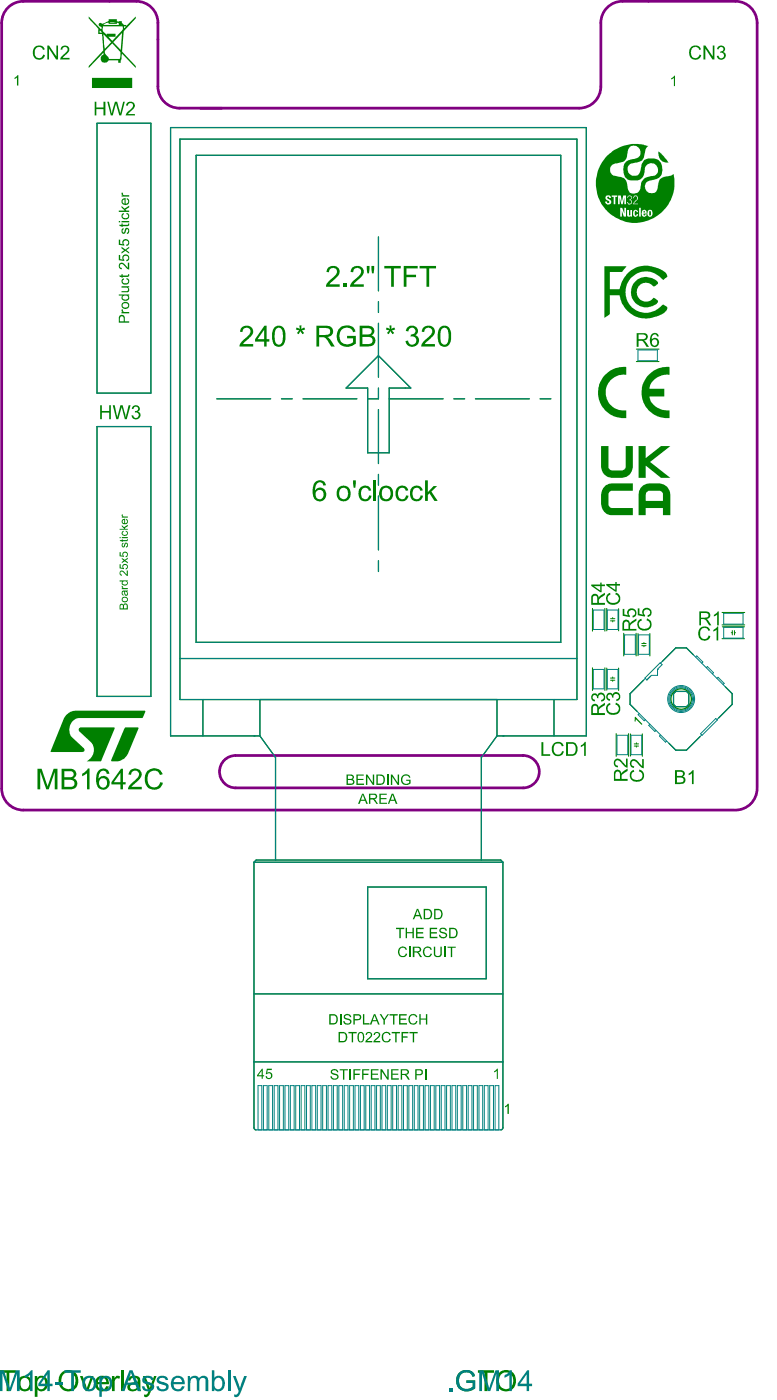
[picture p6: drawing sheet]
<svg xmlns="http://www.w3.org/2000/svg" width="239mm" height="431mm" viewBox="0 0 239 431" stroke-linecap="round" stroke-linejoin="round" font-family="sans-serif">
<g fill="none" stroke="#008000" stroke-width=".4">
<path d="M180.5 39.3v187.5M60.4 47.9h112.2v150.1h-112.2zM116.5 73v16.6M116.5 93v3.3M116.5 99.6v16.7M116.5 119.6v3.3h-3.3M66.7 122.9h16.6M86.6 122.9h3.4M93.3 122.9h16.6M116.5 126.2v16.7M119.8 122.9h16.6M139.7 122.9h3.3"/>
<path d="M146.4 122.9h16.5M166.3 122.9h3.3M116.5 146.2v3.3M116.5 152.8v16.7M116.5 172.8v3.3M198.1 209.6l-4.1 4.2v3.3l2.1 2.1M208 213.1h3.3l.7 .7v3.3l-.7 .7h-3.3l-.7-.7v-3.3zM213.4 201.8l-2.1-2.1h-3.3l-4.1 4.1M223.3 211.7l2.1 2.1v3.3l-4.2 4.1M80 226.8v-11.2h73v11.2M148.2 233.4v31.6M215.5 227l-4.2 4.2h-3.3l-2.1-2.1"/>
</g>
<circle cx="154.8" cy="226.8" r=".2" fill="#008000"/>
<path d="M52.5 226.8h27.5l4.8 6.6M180.5 226.8h-27.5l-4.8 6.6" fill="none" stroke="#008000" stroke-width=".4"/>
<circle cx="78.2" cy="226.8" r=".2" fill="#008000"/>
<g fill="none" stroke="#008000" stroke-width=".4">
<path d="M29.9 38h16.5v83.1h-16.5zM180.5 39.3h-128v187.5M55.4 42.9h122.2v172.7h-122.2zM116.5 109.6l9.9 10h-6.6v19.9h-6.6v-19.9h-6.7zM29.9 131.5h16.5v83.1h-16.5zM55.4 202.9h122.2M62.5 215.6v11.2M170.5 215.6v11.2M84.8 233.4v31.6M78.2 265.7h76.6M78.2 265.7l.6-.7h75.3l.7 .7M78.2 265.7v81.8"/>
<path d="M113.2 273.4h36.5v28.2h-36.5zM154.8 265.7v81.8M78.2 306.3h76.6M78.2 327.2h76.6"/>
</g>
<g fill="none" stroke="#008000" stroke-width=".31">
<path d="M187.9 191.3h1.4M187.9 190.7h1.4M188.6 190.3v.4M188.6 191.3v.4M197.6 198.3h1.3M197.6 199h1.3M198.2 198v.3M198.2 199v.3M225.1 195h.3M225.4 194.3v1.4M226.1 195h.3M226.1 194.3v1.4"/>
<path d="M187.9 209h1.4M187.9 209.6h1.4M188.6 208.6v.4M188.6 209.6v.4M195.2 229.3h1.4M195.2 229.9h1.4M195.9 228.9v.4M195.9 229.9v.4"/>
</g>
<g fill="none" stroke="#008000" stroke-width=".33">
<path d="M195.9 111.4h7M195.9 107.6h7M182.4 187.5v7M186.2 187.5v7M186.8 187.5v6.9M190.4 187.6v6.8M192 195.2v6.9M195.8 195.2v6.9M196.4 195.2v6.9M200 195.2v6.9M222.3 196.8h6.9M222.3 188.8h6.9"/>
<path d="M222.3 192.6h6.9M222.4 193.2h6.8M182.4 205.8v7M186.2 205.8v7M186.8 205.9v6.8M190.4 205.9v6.9M189.7 226.1v7M193.5 226.1v7M194.1 226.2v6.8M197.7 226.2v6.9"/>
</g>
<g fill="#008000">
<path d="M195.6 220.9l2.2 2.2-.3 .3-1.8-1.8-.1 .9-.3-.3z"/>
<path d="M109.7 238.7h2.3v.3h-1.9v1h1.8v.4h-1.8v1.1h2v.4h-2.4z"/>
<path d="M112.7 238.7h.4l1.7 2.5v-2.5h.4v3.2h-.4l-1.7-2.5v2.5h-.4z"/>
<path d="M107.1 239v1h.8a.53 .53 0 0 0 .7-.5 .53 .53 0 0 0-.7-.5zM107.1 240.4v1.1h.9a.52 .52 0 0 0 .7-.5 .52 .52 0 0 0-.6-.5zM106.7 238.7h1.2a.82 .82 0 0 1 1 .5 .82 .82 0 0 1-.4 1 .9 .9 0 0 1 .6 1.1 .9 .9 0 0 1-1.2 .6h-1.2z"/>
<path d="M116.3 239v2.5h.7a1.26 1.26 0 0 0 1.1-.9 1.26 1.26 0 0 0-.4-1.3zM115.9 238.7h1.3a1.65 1.65 0 0 1 1.3 1.2 1.65 1.65 0 0 1-.6 1.7l-.6 .3h-1.4z"/>
</g>
<path d="M119.4 238.7v3.2" fill="none" stroke="#008000" stroke-width=".42"/>
<g fill="#008000">
<path d="M120.3 238.7h.4l1.7 2.5v-2.5h.4v3.2h-.4l-1.7-2.5v2.5h-.4z"/>
<path d="M124.2 238.8l.4-.1a1.24 1.24 0 0 1 1.7 .9l-.3 .1-.2-.3a1.2 1.2 0 0 0-1.8 .1 1.2 1.2 0 0 0 .2 1.7l.6 .4 .8-.1 .4-.3v-.6h-1v-.3h1.4v1.2l-1.2 .4a1.7 1.7 0 0 1-1.7-1.2 1.7 1.7 0 0 1 .7-1.9z"/>
<path d="M116.8 244.6h2.3v.3h-1.9v1.1h1.8v.3h-1.8v1.1h1.9v.3h-2.3z"/>
<path d="M108.7 148h.8l-.1 2.3h-.5z"/>
<path d="M111.1 150.1l.2-.1a1.88 1.88 0 0 1 3 1.2h-.8a1.21 1.21 0 0 0-1.4-.9 1.21 1.21 0 0 0-1 1.4 1.59 1.59 0 0 0 1.4 2.2l.7-.4 .4-.8 .7 .1v.1a2.07 2.07 0 0 1-2.6 1.5 2.07 2.07 0 0 1-1.3-2.7l.1-1z"/>
<path d="M115 148h.8v6.4h-.8z"/>
<path d="M122.5 150.1l.2-.1a1.98 1.98 0 0 1 2.9 1.2h-.7a1.21 1.21 0 0 0-1.4-.8 1.21 1.21 0 0 0-1 1.3 1.59 1.59 0 0 0 1.4 2.2l.7-.3 .4-.9 .7 .1v.3a2.09 2.09 0 0 1-2.6 1.3 2.09 2.09 0 0 1-1.3-2.7l.2-1z"/>
<path d="M127 150.1a1.93 1.93 0 0 1 3.1 1.1h-.8a1.15 1.15 0 0 0-1.3-.9 1.15 1.15 0 0 0-.9 1.3 1.57 1.57 0 0 0 1.3 2.3l.7-.3 .3-.9 .8 .1a2.06 2.06 0 0 1-2.6 1.6 2.06 2.06 0 0 1-1.4-2.7l.1-.7z"/>
<path d="M130.9 148h.8v3.7l1.8-1.9h1.1l-1.8 1.7 1.9 2.9h-1l-1.5-2.4-.5 .6v1.8h-.8z"/>
<path d="M123.3 291.8l.8-.1 .8 .2 .4 .6-.4 .3a1.03 1.03 0 0 0-1.3-.7 1.03 1.03 0 0 0-.7 1.3 1.03 1.03 0 0 0 .8 1.2 1.03 1.03 0 0 0 1.3-.7l.3 .1a1.5 1.5 0 0 1-2.1 .8 1.5 1.5 0 0 1-.5-2.2z"/>
<path d="M111.6 244.9l-.5 1.6h1.1zM111.5 244.6h.4l1.3 3.1h-.5l-.3-.9h-1.3l-.4 .9h-.5z"/>
<path d="M114 244.9v1.1h.9a.54 .54 0 0 0 .8-.5 .54 .54 0 0 0-.7-.6zM113.6 244.6h1.4a.86 .86 0 0 1 1.1 .8 .86 .86 0 0 1-.9 .9l.4 .2 .8 1.2h-.5l-1.1-1.3h-.8v1.3h-.4z"/>
<path d="M120.8 244.9l-.5 1.6h1zM120.6 244.6h.5l1.2 3.1h-.5l-.3-.9h-1.3l-.4 .9h-.4z"/>
<path d="M97.1 148.5a1.95 1.95 0 0 1 3.3 1.1h-.9a1.19 1.19 0 0 0-1.3-1 1.19 1.19 0 0 0-1.1 1.4v1.1a1.95 1.95 0 0 1 2.7-.3 1.95 1.95 0 0 1 .3 2.7 2.05 2.05 0 0 1-2.4 .9 2.05 2.05 0 0 1-1.4-2.1 4.9 4.9 0 0 1 .8-3.8zM97.5 151.3a1.39 1.39 0 0 0-.2 1.9 1.39 1.39 0 0 0 1.9 .3 1.37 1.37 0 0 0 .3-1.8 1.37 1.37 0 0 0-1.8-.5z"/>
<path d="M105 150.6l-.4 .6a1.97 1.97 0 0 0 1 2.7 1.67 1.67 0 0 0 1.4-2.6 1.3 1.3 0 0 0-2-.7zM104.4 150.1h.1a2.38 2.38 0 0 1 3.4 1.2 2.38 2.38 0 0 1-1.7 3.2 2.41 2.41 0 0 1-2.4-1.2 2.41 2.41 0 0 1 .1-2.6z"/>
<path d="M118 150.6a2.38 2.38 0 0 0 .1 3 1.6 1.6 0 0 0 1.9-.4 1.6 1.6 0 0 0 .2-1.9 1.36 1.36 0 0 0-2.2-.7zM117.6 150a2.35 2.35 0 0 1 2.8 .3 2.35 2.35 0 0 1 .5 2.7 2.23 2.23 0 0 1-2.9 1.3 2.23 2.23 0 0 1-1.2-3z"/>
<path d="M128.5 280.4l-.5 1.5h1.1zM128.3 280.1h.4l1.3 3.2h-.4l-.4-.9h-1.3l-.4 .9h-.4z"/>
<path d="M130.9 280.5v2.5h.6a1.28 1.28 0 0 0 1.1-1.2 1.28 1.28 0 0 0-.8-1.3zM130.4 280.1h1.5a1.64 1.64 0 0 1 1.2 1.7 1.64 1.64 0 0 1-1.5 1.5h-1.2z"/>
<path d="M134.1 280.5v2.5l.7-.1a1.23 1.23 0 0 0 1-.9 1.23 1.23 0 0 0-.3-1.2l-.3-.3zM133.6 280.1h1.5a1.63 1.63 0 0 1 1.2 1.7 1.63 1.63 0 0 1-1.6 1.5h-1.1z"/>
</g>
<path d="M126.2 291.7v3.3" fill="none" stroke="#008000" stroke-width=".42"/>
<g fill="#008000">
<path d="M130.9 291.8l.6-.1a1.45 1.45 0 0 1 1.5 .9l-.5 .2a1.03 1.03 0 0 0-1.3-.7 1.03 1.03 0 0 0-.6 1.3 .99 .99 0 0 0 .8 1.2 .99 .99 0 0 0 1.1-.7l.5 .1a1.5 1.5 0 0 1-2.1 .8 1.5 1.5 0 0 1-.6-2.2z"/>
<path d="M133.5 291.7h.5v2a.82 .82 0 0 0 .8 .9 .82 .82 0 0 0 .8-1v-1.9h.4v1.9a1.23 1.23 0 0 1-1.2 1.4 1.23 1.23 0 0 1-1.3-1.4z"/>
<path d="M127.6 292.1v1.1h.9a.56 .56 0 0 0 .7-.6 .56 .56 0 0 0-.7-.5zM127.1 291.7h1.5a.9 .9 0 0 1 1.1 .8 .9 .9 0 0 1-1 1l.6 .4 .6 1.1h-.6l-.6-1.2-.5-.3h-.6v1.5h-.5z"/>
</g>
<path d="M137 291.7v3.3" fill="none" stroke="#008000" stroke-width=".42"/>
<g fill="#008000">
<path d="M137.8 291.7h2.5v.4h-1.1v2.9h-.4v-2.9h-1z"/>
<path d="M121.9 285.9h2.5v.4h-1v2.8h-.5v-2.8h-1z"/>
<path d="M124.9 285.9h.4v1.4h1.7v-1.4h.4v3.2h-.4v-1.5h-1.7v1.5h-.4z"/>
<path d="M128.1 285.9h2.3v.4h-1.9v1h1.8v.4h-1.8v1h1.9v.4h-2.3z"/>
<path d="M132.3 285.9h2.3v.4h-1.9v1h1.8v.4h-1.8v1h1.9v.4h-2.3z"/>
<path d="M135.7 286l.8-.1a.87 .87 0 0 1 1 .9h-.3a.72 .72 0 0 0-.8-.6 .72 .72 0 0 0-.7 .8l1.2 .4a.95 .95 0 0 1 .6 1.2 .95 .95 0 0 1-1.3 .5 .91 .91 0 0 1-1-1l.3-.1a.91 .91 0 0 0 .8 .8 .91 .91 0 0 0 1-.7l-.5-.3-1.2-.4a.87 .87 0 0 1 .1-1.4z"/>
<path d="M101.2 82.3l.6-.3a1.99 1.99 0 0 1 2.6 1 1.99 1.99 0 0 1-1 2.7l-2 1.9h3.2v.8l-4.2-.1a5.1 5.1 0 0 1 2.4-3 1.52 1.52 0 0 0 .4-2.6 1.31 1.31 0 0 0-1.9 1.2l-.8-.1 .3-1z"/>
<path d="M105.8 87.5h1v.9h-1z"/>
<path d="M108.6 82.3l.7-.3a1.97 1.97 0 0 1 2.5 1 1.97 1.97 0 0 1-.8 2.6l-2.1 2h3.1v.8h-4.2v-.2a4.9 4.9 0 0 1 2.2-2.7l.2-.2a1.52 1.52 0 0 0 .4-2.6 1.31 1.31 0 0 0-1.9 1.2l-.8-.1 .3-1z"/>
<path d="M118.3 82h5.1v.7h-2.2v5.7h-.8v-5.7h-2.1z"/>
<path d="M124.3 82h4.3v.7h-3.5v2h3v.7h-3v3h-.8z"/>
<path d="M129.2 82h5v.7h-2.1v5.7h-.8v-5.7h-2.1z"/>
<path d="M74.5 100.8l.7-.3a1.99 1.99 0 0 1 2.6 1 1.99 1.99 0 0 1-1 2.6l-2 1.9h3.1v.8l-4.2-.1a5.1 5.1 0 0 1 2.5-3 1.59 1.59 0 0 0 .4-2.6 1.31 1.31 0 0 0-1.9 1.2l-.8-.1z"/>
<path d="M91.3 101l1 .4-.1-1.1h.7l-.2 1.1 1-.4 .2 .6-1 .2 .7 .9-.5 .3-.6-.9-.6 .9-.5-.3 .7-.9-1-.2z"/>
<path d="M105 100.7l.7-.2a2.74 2.74 0 0 1 3.8 1.7l-.8 .2a2.22 2.22 0 0 0-2.7-1.3 2.22 2.22 0 0 0-1.5 2.7 2.47 2.47 0 0 0 1.5 2.2 2.47 2.47 0 0 0 2.7-.6v-1.1h-1.9v-.8h2.7v2.4l-1.5 .8a3.4 3.4 0 0 1-3.8-1.3 3.4 3.4 0 0 1 .1-4z"/>
<path d="M119 101l1 .4-.1-1.1h.6l-.1 1.1 1-.4 .3 .6-1.1 .2 .7 .9-.5 .3-.6-.9-.6 .9-.5-.3 .7-.9-1-.2z"/>
<path d="M125.6 100.7a1.73 1.73 0 0 1 2.4 0 1.73 1.73 0 0 1 .2 2.4l-.4 .2a1.87 1.87 0 0 1 1 2.5 1.87 1.87 0 0 1-2.4 1 1.94 1.94 0 0 1-1.6-1.7l.8-.2a1.27 1.27 0 0 0 1.5 1.3 1.27 1.27 0 0 0 1-1.6 1.27 1.27 0 0 0-1.7-.8l.1-.7a1.11 1.11 0 0 0 1.3-.7 1.11 1.11 0 0 0-.5-1.3 1.18 1.18 0 0 0-1.6 1.1l-.8-.2z"/>
<path d="M130.4 100.8l.7-.3a1.99 1.99 0 0 1 2.7 1 1.99 1.99 0 0 1-1.1 2.6l-1.9 1.9h3.1v.8l-4.2-.1a5.1 5.1 0 0 1 2.4-3 1.59 1.59 0 0 0 .4-2.6 1.31 1.31 0 0 0-1.9 1.2l-.8-.1z"/>
<path d="M107.3 318h2.5v.4h-1.1v2.8h-.4v-2.8h-1z"/>
<path d="M112.8 318.2l.7-.2a1.01 1.01 0 0 1 1 .8 1.01 1.01 0 0 1-.6 1.2l-.9 .8h1.6v.4h-2.1l.2-.7 .7-.6a.86 .86 0 0 0 .7-.7 .86 .86 0 0 0-.4-.8h-.5l-.3 .6h-.4z"/>
<path d="M115.3 318.2h.1a1.04 1.04 0 0 1 1.6 .4 1.04 1.04 0 0 1-.7 1.5l-.9 .7h1.6v.4h-2.1l.2-.6 1.2-1.1a.61 .61 0 0 0 .1-1 .61 .61 0 0 0-1 .5h-.4z"/>
<path d="M118 318.4l.2-.2a1.33 1.33 0 0 1 2 .7l-.4 .1a1.04 1.04 0 0 0-1.4-.5 1.04 1.04 0 0 0-.4 1.5 .98 .98 0 0 0 .9 .9 .98 .98 0 0 0 1-.8l.4 .1-.1 .2a1.47 1.47 0 0 1-1.9 .7 1.47 1.47 0 0 1-.8-1.9z"/>
<path d="M120.6 318h2.5v.4h-1v2.8h-.4v-2.8h-1.1z"/>
<path d="M123.6 318h2.1v.4h-1.7v1h1.5v.4h-1.5v1.4h-.4z"/>
<path d="M126.1 318h2.5v.4h-1.1v2.8h-.4v-2.8h-1z"/>
<path d="M138.7 286.3v2.4h.7a1.25 1.25 0 0 0 1.1-1 1.25 1.25 0 0 0-.5-1.3zM138.3 285.9h1.4a1.64 1.64 0 0 1 1.2 1.8 1.64 1.64 0 0 1-1.5 1.4h-1.1z"/>
<path d="M114.3 82h.9l-.2 2.2h-.5zM112.9 82h.8l-.1 2.2h-.5z"/>
<path d="M81.3 101.6l-2 2.9h2zM81.4 100.4h.7v4.1h.8v.8h-.8v1.5h-.8v-1.5h-2.8v-.8z"/>
<path d="M85.1 101.2l-.5 1.2v2.5a1.25 1.25 0 0 0 1.4 1.3 1.25 1.25 0 0 0 1-1.6l.1-1.1a2.28 2.28 0 0 0-1.1-2.4zM84.8 100.6a2.15 2.15 0 0 1 3.1 2.2v1a2.33 2.33 0 0 1-2.5 3 2.4 2.4 0 0 1-1.6-2.5v-.9a3.7 3.7 0 0 1 1-2.8z"/>
<path d="M98.2 101.1v2.2h2a1.13 1.13 0 0 0 1.4-1.1 1.13 1.13 0 0 0-1.3-1.1zM97.4 100.4h3a1.79 1.79 0 0 1 2.1 1.6 1.79 1.79 0 0 1-1.7 1.9l.8 .6 1.4 2.3h-1l-1-1.5a2.08 2.08 0 0 0-1.7-1.4h-1.1v2.9h-.8z"/>
<path d="M111.6 101.1v2h1.6a1.02 1.02 0 0 0 1.2-1 1.02 1.02 0 0 0-1.3-1zM111.6 103.8v2.2h1.8a1.12 1.12 0 0 0 1.3-1.2 1.12 1.12 0 0 0-1.5-1zM110.7 100.4h2.5a1.59 1.59 0 0 1 1.9 1 1.59 1.59 0 0 1-.8 1.9 1.74 1.74 0 0 1 1.2 2.1 1.74 1.74 0 0 1-1.9 1.3l-2.9 .1z"/>
<path d="M136.2 101.2a4.6 4.6 0 0 0-.6 3.2l.1 .5a1.2 1.2 0 0 0 1.2 1.3 1.2 1.2 0 0 0 1.1-1.4l.1-1.3a2.61 2.61 0 0 0-.9-2.4l-.5-.1zM135.7 100.6a2.2 2.2 0 0 1 2.4 .3 2.2 2.2 0 0 1 .8 2.3v.6a2.56 2.56 0 0 1-2.1 3.1h-.1a2.06 2.06 0 0 1-1.9-2.4l-.1-1.1a3.7 3.7 0 0 1 1-2.8z"/>
<path d="M104.6 318.4v2.4h.8a1.18 1.18 0 0 0 .9-1.8l-.4-.6zM104.2 318h1.5a1.64 1.64 0 0 1 1.2 1.7 1.64 1.64 0 0 1-1.4 1.5h-1.3z"/>
<path d="M110.7 318.4l-.2 1.3a.77 .77 0 0 0 .1 .9 .77 .77 0 0 0 .9 .2l.2-1.3a.8 .8 0 0 0-.1-.8 .8 .8 0 0 0-.9-.3zM110.5 318.1a1.31 1.31 0 0 1 1.4 .4 1.31 1.31 0 0 1 .2 1.5 1.04 1.04 0 0 1-1 1.2 1.04 1.04 0 0 1-1.1-1.2l.1-1.3z"/>
<path d="M101.8 313v2.3h.7a1.2 1.2 0 0 0 1.1-1.2 1.2 1.2 0 0 0-1.1-1.1zM101.4 312.5l1.9 .2a1.66 1.66 0 0 1 .7 1.8 1.66 1.66 0 0 1-1.5 1.2h-1.1z"/>
</g>
<path d="M104.9 312.5v3.2" fill="none" stroke="#008000" stroke-width=".42"/>
<g fill="#008000">
<path d="M106 312.8h.1a1.21 1.21 0 0 1 2 .7h-.4a.78 .78 0 0 0-.8-.6 .78 .78 0 0 0-.7 .6l1.1 .4a.99 .99 0 0 1 .8 1.3 .99 .99 0 0 1-1.4 .5 1 1 0 0 1-1-1l.4-.1a.85 .85 0 0 0 .8 .8 .85 .85 0 0 0 .9-.8l-1-.4a.91 .91 0 0 1-.9-.4 .91 .91 0 0 1 .1-1z"/>
<path d="M111.7 312.5h.4v2.8h1.6v.4h-2z"/>
<path d="M116.9 312.5h.5l.9 1.6 1-1.6h.4l-1.2 1.9v1.3h-.5v-1.3z"/>
<path d="M119.9 312.5h2.5v.5h-1v2.7h-.4v-2.7h-1.1z"/>
<path d="M122.8 312.5h2.4v.5h-1.9v.9h1.7v.4h-1.7v1h2v.4h-2.5z"/>
<path d="M126.5 312.6l.8-.1a1.23 1.23 0 0 1 1.2 .9l-.4 .1a1.03 1.03 0 0 0-1.3-.6 1.03 1.03 0 0 0-.7 1.3 .99 .99 0 0 0 .8 1.2 .99 .99 0 0 0 1.2-.8l.4 .1a1.28 1.28 0 0 1-1.9 1l-.5-.3-.3-.8a1.82 1.82 0 0 1 .7-2z"/>
<path d="M129.1 312.5h.4v1.4h1.6v-1.4h.4v3.2h-.4v-1.5h-1.6v1.5h-.4z"/>
<path d="M102.1 329.7l.5-.2a1.09 1.09 0 0 1 1.5 .9h-.4a.78 .78 0 0 0-.7-.6 .78 .78 0 0 0-.8 .6l.8 .5a.99 .99 0 0 1 1.2 1.1 .99 .99 0 0 1-1.4 .7 1.17 1.17 0 0 1-1.1-1h.4a.85 .85 0 0 0 .9 .7 .85 .85 0 0 0 .8-.8l-1.3-.5a.82 .82 0 0 1-.7-.6 .82 .82 0 0 1 .3-.8z"/>
<path d="M104.6 329.5h2.5v.4h-1.1v2.8h-.4v-2.8h-1z"/>
<path d="M109.2 313v1.1h.8a.57 .57 0 0 0 .8-.5 .57 .57 0 0 0-.7-.6zM108.8 312.5h1.5a.98 .98 0 0 1 .9 1.1 .98 .98 0 0 1-1.2 .9h-.8v1.2h-.4z"/>
<path d="M115.3 312.9l-.5 1.5h1.1zM115.1 312.5h.4l1.4 3.2h-.5l-.4-1h-1.3l-.4 1h-.5z"/>
</g>
<path d="M107.8 329.5v3.2" fill="none" stroke="#008000" stroke-width=".42"/>
<g fill="#008000">
<path d="M108.8 329.5h2.2v.4h-1.8v1h1.5v.4h-1.5v1.4h-.4z"/>
<path d="M111.5 329.5h2.2v.4h-1.8v1h1.5v.4h-1.5v1.4h-.4z"/>
<path d="M114.2 329.5h2.3v.4h-1.9v1h1.8v.3h-1.8v1.1h2v.4h-2.4z"/>
<path d="M117.1 329.5h.5l1.6 2.5v-2.5h.4v3.2h-.4l-1.7-2.5v2.5h-.4z"/>
<path d="M120.4 329.5h2.3v.4h-1.9v1h1.8v.3h-1.8v1.1h2v.4h-2.4z"/>
<path d="M123.8 329.9v1.1h.9a.57 .57 0 0 0 .8-.5 .57 .57 0 0 0-.7-.6zM123.4 329.5h1.4a.86 .86 0 0 1 1.1 .8 .86 .86 0 0 1-.9 .9l.6 .6 .5 .9h-.5l-1.1-1.4h-.7v1.4h-.4z"/>
<path d="M128.2 329.9v1.1h.9a.59 .59 0 0 0 .7-.5 .59 .59 0 0 0-.6-.6zM127.8 329.5h1.5a.95 .95 0 0 1 .9 1.1 .95 .95 0 0 1-1.2 .8h-.8v1.3h-.4z"/>
</g>
<path d="M131.1 329.5v3.2" fill="none" stroke="#008000" stroke-width=".42"/>
<g fill="#008000">
<path d="M82.2 329.3h1.5v.5h-1.3l-.2 .8a1.08 1.08 0 0 1 1.6 .5 1.08 1.08 0 0 1-.7 1.5 1.08 1.08 0 0 1-1.4-.9l.5-.1a.69 .69 0 0 0 1 .5 .69 .69 0 0 0 0-1.1l-.7-.2-.7 .2z"/>
<path d="M155.5 340.8l.8-.6h.3v3.1h-.4v-2.5l-.7 .5z"/>
<path d="M152.1 330.1l1.2-.8v3.2h-.4v-2.5l-.8 .5z"/>
<path d="M37.5 180.6h.3l.1 .6h1.4v.4h-1.8v-.4h.2l-.3-.3z"/>
<path d="M37.1 175.9a1.63 1.63 0 0 1 1.7 1l.2 .2v-1.3h.3v1.7l-1-.7a.65 .65 0 0 0-.5-.6 .65 .65 0 0 0-.7 .4l.1 .4 .4 .1-.1 .3a.8 .8 0 0 1-.7-.5 .8 .8 0 0 1 .2-.8z"/>
<path d="M36.8 173.9h.4v1l.6 .2a.83 .83 0 0 1 .5-1.2 .83 .83 0 0 1 1.1 .6 .83 .83 0 0 1-.7 1v-.3a.54 .54 0 0 0 .3-.8 .54 .54 0 0 0-.9-.2 .54 .54 0 0 0 .1 .9v.3l-1.4-.2z"/>
<path d="M37.5 171.9l.9 .6 .9-.6v.4l-.7 .4 .7 .5v.4l-.9-.6-.9 .5v-.3l.7-.4-.7-.5z"/>
<path d="M36.8 170.2h.4v1l.6 .1-.1-.2a.82 .82 0 0 1 .6-1 .82 .82 0 0 1 1 .6 .82 .82 0 0 1-.6 1v-.4a.56 .56 0 0 0 .2-.7 .56 .56 0 0 0-.8-.2 .56 .56 0 0 0-.1 .8l.2 .4-1.4-.2z"/>
<path d="M37.7 167.4l.3-.1v.3a.34 .34 0 0 0-.3 .4 .34 .34 0 0 0 .4 .3l.1-.3a.76 .76 0 0 1 .9-.7l.2 .3a.77 .77 0 0 1-.5 1.1v-.2a.48 .48 0 0 0 .3-.5 .48 .48 0 0 0-.4-.5l-.2 .5a.58 .58 0 0 1-.6 .7 .58 .58 0 0 1-.4-.9z"/>
<path d="M36.8 166.4h.7v-.2h.2v.2h1.3l.3-.3-.1 .7h-1.5v.2z"/>
<path d="M37.7 163.7l.3-.1 .1 .3a.55 .55 0 0 0-.2 .8 .55 .55 0 0 0 .9 .1 .48 .48 0 0 0 .3-.5 .48 .48 0 0 0-.4-.5v-.2a.84 .84 0 0 1 .5 1.2 .84 .84 0 0 1-1.3 .2 .82 .82 0 0 1-.2-1.3z"/>
<path d="M37.5 161.8l.7 .7 1.1-.8v.4l-.9 .6 .2 .3h.7v.2h-2.5v-.2h1.5l-.8-.8z"/>
<path d="M37.6 158.5l.2 .1-.1 .3 .3 .3h1.3v.3h-1.8v-.3h.2l-.3-.4z"/>
<path d="M37.5 95.3l.4 .1a.5 .5 0 0 0 0 .6 .5 .5 0 0 0 .6 .2h1.3v.4h-2.4v-.4h.3l-.3-.3z"/>
<path d="M37.4 88.2h2.4v.3l-.4 .1a.79 .79 0 0 1 .4 1 .79 .79 0 0 1-1 .5h-1.4v-.4h1.4a.57 .57 0 0 0 .6-.6 .57 .57 0 0 0-.7-.5h-1.3z"/>
<path d="M37.6 86l.5-.2 .1 .3a.68 .68 0 0 0-.3 .9 .68 .68 0 0 0 .9 .3h.1a.61 .61 0 0 0 .5-.5 .61 .61 0 0 0-.2-.6l-.3-.1v-.4a1.08 1.08 0 0 1 .8 1.5 1.08 1.08 0 0 1-1.6 .4 1.06 1.06 0 0 1-.5-1.6z"/>
<path d="M36.7 84.9h.7v-.4h.3v.4h1.6l.1-.4h.4a.63 .63 0 0 1-.7 .8h-1.4v.3h-.3v-.3h-.5z"/>
<path d="M36.9 81.1a1.55 1.55 0 0 1 1.9 .9l.5 .5v-1.6h.5v2.2l-.6-.2-1.1-1.2a.61 .61 0 0 0-1.1-.1 .61 .61 0 0 0 .5 .9l-.1 .5a1.04 1.04 0 0 1-.9-.8 1.04 1.04 0 0 1 .4-1.1z"/>
<path d="M36.6 78.6h.4v1.2l.8 .1a1.07 1.07 0 0 1 .6-1.4 1.07 1.07 0 0 1 1.4 .7 1.07 1.07 0 0 1-.8 1.3l-.2-.4a.68 .68 0 0 0 .6-.9 .68 .68 0 0 0-1.1-.3 .74 .74 0 0 0 0 1.2v.3l-1.7-.2z"/>
<path d="M37.4 76l1.2 .9 1.2-.9v.5l-1 .6 1 .6v.5l-1.2-.9-1.2 .9v-.6l.9-.5-.9-.5z"/>
<path d="M36.6 73.8h.4v1.3l.8 .1a1.09 1.09 0 0 1 1.2-1.5 1.09 1.09 0 0 1 .6 1.8l-.7 .3-.1-.4a.68 .68 0 0 0 .6-1 .68 .68 0 0 0-1.1-.1 .72 .72 0 0 0 0 1.1v.3l-1.7-.2z"/>
<path d="M37.7 70.4l.3-.1 .1 .3a.55 .55 0 0 0-.4 .5 .55 .55 0 0 0 .4 .6l.2-.5a.88 .88 0 0 1 1-1l.5 .6a1.09 1.09 0 0 1-.7 1.4l-.1-.5a.49 .49 0 0 0 .5-.5 .49 .49 0 0 0-.7-.4v.3a.75 .75 0 0 1-.9 1 .75 .75 0 0 1-.5-1.2z"/>
<path d="M36.7 69.3h.7v-.4h.3v.4h1.6l.1-.4h.4a.59 .59 0 0 1-.1 .6 .59 .59 0 0 1-.6 .2h-1.4v.3h-.3v-.3h-.5z"/>
<path d="M37.6 65.9l.5-.2 .1 .4a.63 .63 0 0 0-.4 .9 .63 .63 0 0 0 1 .2 .58 .58 0 0 0 .6-.4 .58 .58 0 0 0-.1-.6l-.4-.2v-.3a1.05 1.05 0 0 1 .8 1.4 1.05 1.05 0 0 1-1.6 .4 1.06 1.06 0 0 1-.5-1.6z"/>
<path d="M37.4 63.5l.9 .8 1.5-.9v.5l-1.2 .7 .2 .3h1v.4h-3.2v-.4h1.8l-1-.9z"/>
<path d="M37.5 59.3l.4 .2a.47 .47 0 0 0 .1 .5 .47 .47 0 0 0 .5 .2h1.3v.4h-2.4v-.4h.3l-.3-.3z"/>
<path d="M206.6 24.1l1.2-.8v3.2h-.4v-2.5l-.8 .5z"/>
<path d="M4.5 23.9l1.1-.7v3.2h-.4v-2.5l-.7 .4z"/>
<path d="M212.8 14.5l.9-.5 1.2 .1 .9 1-.5 .3a1.39 1.39 0 0 0-1.8-.8 1.39 1.39 0 0 0-.8 1.7 1.33 1.33 0 0 0 1 1.6 1.33 1.33 0 0 0 1.6-1.1l.6 .2-.1 .3a1.97 1.97 0 0 1-2.5 .9 1.97 1.97 0 0 1-1.1-2.4v-.6z"/>
<path d="M216.5 14h.6l2.3 3.4v-3.4h.5v4.3h-.6l-2.2-3.3v3.3h-.6z"/>
<path d="M221.2 14.3a1.13 1.13 0 0 1 1.6 0 1.13 1.13 0 0 1 0 1.6l-.2 .2a1.17 1.17 0 0 1 .9 1.2 1.17 1.17 0 0 1-1.1 1l-.4 .1a1.48 1.48 0 0 1-1.3-1.2h.5a.84 .84 0 0 0 1 .7 .84 .84 0 0 0 .6-1.1 .84 .84 0 0 0-1.1-.5l.1-.4a.73 .73 0 0 0 .9-.6 .73 .73 0 0 0-.6-.8 .73 .73 0 0 0-.8 .7l-.6-.1z"/>
<path d="M10.9 14.4l.8-.4a1.74 1.74 0 0 1 2.1 1.2l-.6 .2a1.36 1.36 0 0 0-1.8-.8 1.36 1.36 0 0 0-.7 1.8 1.32 1.32 0 0 0 1.1 1.5 1.32 1.32 0 0 0 1.5-1.1l.5 .2-.1 .4-.5 .7-.4 .2a2.15 2.15 0 0 1-2.4-.9 2.15 2.15 0 0 1 0-2.5z"/>
<path d="M14.6 14h.5l2.3 3.4v-3.4h.5v4.3h-.6l-2.2-3.3v3.3h-.5z"/>
<path d="M19.2 14.2h.2a1.33 1.33 0 0 1 1.9 .5 1.33 1.33 0 0 1-.7 1.9l-1.3 1.2h2.1v.5h-2.9l.5-1 1-.8a1.25 1.25 0 0 0 .6-1.9 .85 .85 0 0 0-1.4 .7h-.6z"/>
<path d="M138.3 427.8h.9v.9h-.9z"/>
<path d="M141.2 423.1l.9-.6a2.84 2.84 0 0 1 4.1 1.6l-.8 .2a1.97 1.97 0 0 0-3.3-.8l-.3 .2a3.1 3.1 0 0 0 .6 4.1h.1a2.72 2.72 0 0 0 3-.4v-1.2h-1.9v-.8h2.7v2.5h-.2a3.4 3.4 0 0 1-4.7 .1 3.4 3.4 0 0 1-.4-4.6z"/>
<path d="M147.1 422.3h5v.7h-2v5.7h-1v-5.7h-2z"/>
<path d="M0 422.3h5v.7h-2.1v5.7h-.9v-5.7h-2z"/>
<path d="M24.6 424.1h.8l1.3 3.7 1.4-3.7h.7l-1.7 4.6h-.7z"/>
<path d="M34.5 424.1h.7v.6a1.1 1.1 0 0 1 1.8-.5l-.3 .7a.99 .99 0 0 0-1.1 .1 .99 .99 0 0 0-.3 1.1v2.6h-.8z"/>
<path d="M37.4 422.3h.9v6.4h-.9z"/>
<path d="M44 424.1h.7l1.4 3.7 1.3-3.7h.8l-2 5.3a1.32 1.32 0 0 1-1.8 1.1l-.1-.8a.94 .94 0 0 0 1-.1 .94 .94 0 0 0 .4-.9z"/>
<path d="M11.5 236.9h1.3l1.9 5.4 1.8-5.4h1.2v6.4h-.8v-5.4l-1.9 5.4h-.8l-1.8-5.5v5.5h-.9z"/>
<path d="M25.3 238.4l1.2-.7 .5-.9h.6v6.5h-.8v-5l-1.4 .9z"/>
<path d="M40.2 237.3l.2-.1a1.98 1.98 0 0 1 2.9 .4 1.98 1.98 0 0 1-.7 2.9l-2.2 2h3.2v.8h-4.2a3 3 0 0 1 1.6-2.4l.2-.1a2.68 2.68 0 0 0 1.5-2.6 1.24 1.24 0 0 0-1.4-.7 1.24 1.24 0 0 0-.9 1.3l-.9-.1z"/>
<path d="M45.5 237.5a2.8 2.8 0 0 1 4.5 1.1l-.8 .3a1.96 1.96 0 0 0-2.3-1.3 1.96 1.96 0 0 0-1.5 2.2 2.22 2.22 0 0 0 2.9 2.7l.7-.5 .3-.9 .8 .2a2.88 2.88 0 0 1-3.5 1.9 2.88 2.88 0 0 1-2-3.4l.3-1.6z"/>
<path d="M191.7 187.7h.5v1.6l1.1 .3a1.42 1.42 0 0 1 .6-2 1.42 1.42 0 0 1 2 .9 1.42 1.42 0 0 1-1.2 1.8v-.5a.95 .95 0 0 0 .7-1.1 .95 .95 0 0 0-1-.8 .95 .95 0 0 0-.9 .9l.4 1.4-2.2-.4z"/>
<path d="M182.5 213.8a.98 .98 0 0 1 1.4 .5 1.3 1.3 0 0 1 2-.6 1.3 1.3 0 0 1 .1 2l-.7 .5-.3-.5a.87 .87 0 0 0 .8-1 .87 .87 0 0 0-1.1-.7 .87 .87 0 0 0-.5 1.2l-.4-.1a.73 .73 0 0 0-.6-.9 .73 .73 0 0 0-.9 .7 .73 .73 0 0 0 .9 .7l-.1 .6a1.4 1.4 0 0 1-1.1-1 1.4 1.4 0 0 1 .5-1.4z"/>
<path d="M189.2 234.1h.1a1.56 1.56 0 0 1 2.5 .9l.9 .9v-2.1h.5v2.8l-.8-.3-1-1a1.31 1.31 0 0 0-1.9-.7 .86 .86 0 0 0-.1 .9 .86 .86 0 0 0 .9 .5l-.1 .5a1.45 1.45 0 0 1-1-2.4z"/>
<path d="M219.8 189.4l1.1-1h.4v4.3h-.5v-3.4l-1.1 .7z"/>
<path d="M196.9 190.9l.5-.2 .2 .5a1.35 1.35 0 0 0-.9 1.6 1.35 1.35 0 0 0 1.5 1l.4-.1a1.28 1.28 0 0 0 1.5-1 1.28 1.28 0 0 0-1.1-1.5l.2-.6 .3 .2a1.8 1.8 0 0 1 .9 2.5l-.2 .3a2.18 2.18 0 0 1-2.8 .6 2.18 2.18 0 0 1-1-2.7z"/>
<path d="M196.3 187.5h.5v1.7l1.1 .2a1.42 1.42 0 0 1 .7-2 1.42 1.42 0 0 1 1.9 .9 1.42 1.42 0 0 1-1.1 1.8v-.5a.95 .95 0 0 0 .7-1.1 .95 .95 0 0 0-1-.8 .95 .95 0 0 0-.9 1v.4l.4 .4-.1 .5-2.2-.4z"/>
<path d="M187.2 182.9l.6-.2 .1 .6a1.36 1.36 0 0 0-.7 1.7 1.36 1.36 0 0 0 1.7 .8 1.33 1.33 0 0 0 1.6-1.1 1.33 1.33 0 0 0-1.1-1.5l.2-.6 .7 .3 .4 .4 .2 .8a2.18 2.18 0 0 1-1 2.1 2.18 2.18 0 0 1-2.3-.1 1.97 1.97 0 0 1-.4-3.2z"/>
<path d="M187.3 216.8l.5-.2 .1 .5a1.42 1.42 0 0 0-.7 2 1.42 1.42 0 0 0 2 .6 1.27 1.27 0 0 0 1.3-1.2 1.27 1.27 0 0 0-1.1-1.4l.2-.5 .9 .5 .4 .7v.8a2.21 2.21 0 0 1-2.4 1.7 2.21 2.21 0 0 1-2-2.2l.3-.8z"/>
<path d="M187.1 213.7l.1-.1a.88 .88 0 0 1 1.4 .5 1.31 1.31 0 0 1 2-.4 1.31 1.31 0 0 1-.2 2.1l-.7 .2v-.5a.85 .85 0 0 0 .8-.9 .85 .85 0 0 0-1-.7 .85 .85 0 0 0-.6 1.1l-.5-.1a.73 .73 0 0 0-.6-.9 .73 .73 0 0 0-.8 .7 .73 .73 0 0 0 .8 .8l-.1 .5a1.35 1.35 0 0 1-1.1-.9 1.35 1.35 0 0 1 .5-1.4z"/>
<path d="M194.4 237.6l.7-.3 .1 .5a1.36 1.36 0 0 0-.8 1.6 1.36 1.36 0 0 0 1.5 1 1.4 1.4 0 0 0 1.7-.7 1.4 1.4 0 0 0-.4-1.8l-.5-.1 .1-.6 1 .6 .4 .7a1.98 1.98 0 0 1-2.6 2.4 1.97 1.97 0 0 1-1.6-1.3 1.97 1.97 0 0 1 .4-2z"/>
<path d="M194.3 234.2l.4-.2h.9l2.1 2.1v-2.1h.5v2.7l-1-.4-.8-.8a1.11 1.11 0 0 0-.9-.9 1.11 1.11 0 0 0-1.1 .5l.1 .7 .7 .4-.1 .5a1.46 1.46 0 0 1-.8-2.5z"/>
<path d="M215.7 193.4l.8-.3a1.74 1.74 0 0 1 2.2 1.1l-.6 .2a1.36 1.36 0 0 0-1.8-.8 1.36 1.36 0 0 0-.8 1.8 1.32 1.32 0 0 0 1.1 1.5 1.32 1.32 0 0 0 1.5-1l.6 .1-.1 .4-.5 .7-.5 .2a2.15 2.15 0 0 1-2.4-.8 2.15 2.15 0 0 1 .1-2.6z"/>
<path d="M219.7 194.1l1.1-1h.3v4.3h-.5v-3.4l-1 .7z"/>
<path d="M212 238.4l.8-.5 .4-.6h.3v4.3h-.5v-3.3l-1 .6z"/>
<path d="M166.7 228.7h.6v3.7h2.1v.5h-2.7z"/>
<path d="M170.6 229l.7-.3a1.62 1.62 0 0 1 2.2 1.2l-.5 .1a1.38 1.38 0 0 0-1.7-.8 1.38 1.38 0 0 0-.9 1.6l.1 .1a1.34 1.34 0 0 0 1 1.6 1.34 1.34 0 0 0 1.6-1l.5 .2a1.96 1.96 0 0 1-2.5 1.2 1.96 1.96 0 0 1-1.2-2.5l.2-.9z"/>
<path d="M178.9 229.6l.4-.1 .7-.9h.3v4.3h-.5v-3.3l-1 .6z"/>
<path d="M29.2 31.3h.5v1.8h2.1v-1.8h.6v4.3h-.6v-2h-2.1v2h-.5z"/>
<path d="M33 31.3h.5l.9 3.7 1-3.7h.7l.9 3.7 .9-3.7h.5l-1.1 4.3h-.6l-1-3.7-1 3.7h-.6z"/>
<path d="M39.3 31.5l.8-.2a1.31 1.31 0 0 1 1.4 1.1 1.31 1.31 0 0 1-.8 1.5l-1.3 1.3h2.1v.4h-2.8l.4-1 1-.8a1.18 1.18 0 0 0 .4-1.9 .8 .8 0 0 0-1.2 .7l-.5-.1z"/>
<path d="M30.8 124.9h.5v1.8h2.3v-1.8h.5v4.3h-.5v-2h-2.3v2h-.5z"/>
<path d="M34.7 124.9h.6l.8 3.7 1-3.7h.6l1 3.7 .9-3.7h.6l-1.2 4.3h-.6l-1-3.8-1 3.8h-.6z"/>
<path d="M40.9 125.1a1.17 1.17 0 0 1 1.8 .1 1.17 1.17 0 0 1-.2 1.7 1.09 1.09 0 0 1 .8 .9 1.09 1.09 0 0 1-.6 1.1v.1a1.46 1.46 0 0 1-2.3-1h.6a.84 .84 0 0 0 1 .8 .84 .84 0 0 0 .7-1.1 .84 .84 0 0 0-1.2-.5v-.5a.7 .7 0 0 0 1-.5 .7 .7 0 0 0-.6-.9 .7 .7 0 0 0-.8 .7h-.6z"/>
<path d="M80.6 329.9l-1.1 1.5h1.1zM80.6 329.3h.3v2.1h.4v.3h-.4v.8h-.3v-.8h-1.5v-.3z"/>
<path d="M37.3 186.4l-.2 .3v.8h.7v-.9zM38.3 186.4l-.1 1.1h.8l-.1-1.1zM37.1 186.1h.5l.3 .3a.76 .76 0 0 1 1-.4 .76 .76 0 0 1 .4 .9v.9h-2.5v-1.3z"/>
<path d="M37.7 184.7a.65 .65 0 0 0 1.3 0 .65 .65 0 0 0-1.3 0zM37.4 184.7a.95 .95 0 0 1 1.9 0 .95 .95 0 0 1-1.9 0z"/>
<path d="M38.4 182.3l.1 .2a.47 .47 0 0 0 .1 .6 .47 .47 0 0 0 .5 .1 .59 .59 0 0 0-.1-.7 .59 .59 0 0 0-.6-.2zM37.7 182.1l1.6-.2v.3l-.2 .1a.65 .65 0 0 1 .3 1 .65 .65 0 0 1-1 .1l-.1-.6a.34 .34 0 0 0-.1-.4 .34 .34 0 0 0-.5 .1 .34 .34 0 0 0 0 .4l.4 .4-.1 .3a1.05 1.05 0 0 1-.3-1.5z"/>
<path d="M36.8 178.9h2.5v.2h-.2l.2 .3a.92 .92 0 0 1-.7 1.1 .92 .92 0 0 1-1.1-.6l.2-.7h-.9zM37.8 179.3a.63 .63 0 0 0 .6 .8 .63 .63 0 0 0 .6-.8l-.4-.2z"/>
<path d="M36.8 165.5h.4v.4h-.4zM37.5 165.5h1.8v.4h-1.8z"/>
<path d="M37.9 160.3a.53 .53 0 0 0-.1 .6 .53 .53 0 0 0 .5 .3v-1zM37.7 160l.8-.1v1.4a.57 .57 0 0 0 .6-.4 .57 .57 0 0 0-.3-.7v-.3a.88 .88 0 0 1 .4 1.2 .88 .88 0 0 1-1.2 .3 .88 .88 0 0 1-.3-1.2z"/>
<path d="M37.2 97.5l-.3 .5v1h1.2l-.1-1.3zM36.9 97.2l.6-.2a1.05 1.05 0 0 1 .9 1.3v.7h1.4v.4h-3.2v-1.6z"/>
<path d="M38 93.5v.1a.78 .78 0 0 0 .1 1.1 .78 .78 0 0 0 1.1-.1 .78 .78 0 0 0 0-1 .78 .78 0 0 0-1.1-.1zM37.4 94.1a1.2 1.2 0 0 1 2.4 0 1.2 1.2 0 0 1-2.4 0z"/>
<path d="M36.6 90.7h3.2v.4h-.4l.4 .3a1.18 1.18 0 0 1-1.2 1.3 1.18 1.18 0 0 1-1.2-1.3l.3-.3h-1.1zM38 91.2a.72 .72 0 0 0 0 .9 .72 .72 0 0 0 .9 .2 .6 .6 0 0 0 .5-.7 .6 .6 0 0 0-.6-.5z"/>
<path d="M36.6 68.1h.4v.4h-.4zM37.4 68.1h2.4v.4h-2.4z"/>
<path d="M37.9 61.6a.7 .7 0 0 0-.1 .7 .7 .7 0 0 0 .5 .5v-1.4zM37.7 61.3l1-.3 .1 1.8a.7 .7 0 0 0 .6-.6 .7 .7 0 0 0-.4-.8v-.3a1.14 1.14 0 0 1 .5 1.8 1.14 1.14 0 0 1-1.8-.1l-.3-.4v-.6z"/>
<path d="M196.6 137.5h2.2v3.7l4.7-3.7h2.8l-6.2 4.9 6.2 4.9h-2.8l-4.7-3.8v3.8h-2.2zM185 137.5h2.3v6.6l.4 .6 .6 .3h3.3l.7-.3 .3-.7v-6.5h2.2v6.4a3.5 3.5 0 0 1-3.4 3.4h-3.2a3.5 3.5 0 0 1-3.2-3.4zM199.1 151.6l-.3 .8v2h5.3v-2.3l-.9-.9h-3.5zM197.8 149.7l1.5-.7h3.8a3.5 3.5 0 0 1 3.2 3.4v6.4h-2.2v-2.2h-5.3v2.2h-2.2v-6.6l.4-1.5zM186.3 149.7l1-.6 1.1-.1h6.4v2.2h-6.7l-.5 .4-.3 .5v3.5l.4 .7 .5 .3h6.6v2.2h-6.7a3.3 3.3 0 0 1-3.1-3.5l.1-3.1a2.85 2.85 0 0 1 .9-2.1z"/>
<path d="M33.9 6.4h1.7zM34 6.8l1.6 .2h-1.7zM31.8 7.6l1.1-.6h.6v.4h2.5v-.4l.6 .2v.5zM37.5 7.6v.2zM38.2 8.1h.6l-.6 .6zM27.3 5.1v.6l2.9 3.1v1.7h1.1l.1 .1 .4 4.2v.7l-4.5 4.9v.6l4.5-4.8v.6a1.29 1.29 0 0 0-.5 2.1 1.29 1.29 0 0 0 2.2-.3h2.9v.8h.8l.4-2.8 4.2 4.4v-.6l-4.2-4.5 .5-6.3 3.7-3.9v-.6l-3 2.9v-.3h-.6l-.7-.7v-.5l-1.2 .2-.3-.2v-.6h-2.5a1.01 1.01 0 0 1-1 1l-1 .5a.65 .65 0 0 0-.9-.3 .65 .65 0 0 0-.2 .9 .65 .65 0 0 0 .9 .3v.7h-.3zM30.7 9.5h.2l.4 .6h-.6zM31.7 8.1h6l.1 .8-3.3 3.7-1.1-1.3h2.2v-.9h-2.7v.3l-1.2-1.1zM31.8 10.6l2.4 2.4-1.9 2zM37.6 10.1l-.4 5.3-2.3-2.4zM34.5 13.4l2.6 2.7-.2 2.1h-3.4l-.2-.7-1-1.2v-.6zM28.3 24v3.1h12.4v-3.1z"/>
<path d="M154.2 423.6l-.2 .2a3.1 3.1 0 0 0 .6 4 2.35 2.35 0 0 0 2.7-.3 2.35 2.35 0 0 0 .6-2.7 2.18 2.18 0 0 0-1.5-1.8 2.18 2.18 0 0 0-2.2 .6zM153.6 423a3.1 3.1 0 0 1 3.8-.4 3.1 3.1 0 0 1 1.4 3.5 3.1 3.1 0 0 1-3.8 2.6 3.1 3.1 0 0 1-2.1-4.2z"/>
<path d="M6.8 424.9l-.4 .8a1.6 1.6 0 0 0 .1 1.7 1.6 1.6 0 0 0 1.7 .6l.1-.1a2.06 2.06 0 0 0-.3-3.2l-.4-.1zM6.3 424.3a2.37 2.37 0 0 1 3.5 1.7 2.37 2.37 0 0 1-2.7 2.7 2.57 2.57 0 0 1-.9-4.3z"/>
<path d="M10.7 424.1h.8v.6a1.91 1.91 0 0 1 2.3-.5 1.91 1.91 0 0 1 .9 2.1 1.95 1.95 0 0 1-.8 2.1 1.95 1.95 0 0 1-2.3-.1l-.1 2.2h-.8zM12.1 424.7l-.5 .8a1.87 1.87 0 0 0 .9 2.6 1.68 1.68 0 0 0 1.3-2.4 1.14 1.14 0 0 0-1.7-1z"/>
<path d="M19.5 423.6l-.2 .2a3.1 3.1 0 0 0 .6 4 2.32 2.32 0 0 0 2.5-.2 2.32 2.32 0 0 0 .9-2.4 2.21 2.21 0 0 0-1.3-2.1 2.21 2.21 0 0 0-2.5 .5zM18.9 423a3.1 3.1 0 0 1 3.7-.4 3.1 3.1 0 0 1 1.5 3.5 3.1 3.1 0 0 1-4 2.6 3.1 3.1 0 0 1-1.9-4.4z"/>
<path d="M30.7 424.8l-.5 .5v.6h2.5a1.27 1.27 0 0 0-.7-1.2 1.27 1.27 0 0 0-1.3 .1zM30.2 424.3h.1a2.14 2.14 0 0 1 2.4 .1 2.14 2.14 0 0 1 .8 2.2h-3.4a1.34 1.34 0 0 0 1 1.5 1.34 1.34 0 0 0 1.6-.9l.8 .2a2.25 2.25 0 0 1-2.9 1.3 2.25 2.25 0 0 1-1.3-3l.3-.7z"/>
<path d="M40.2 426.9a.89 .89 0 0 0 .2 1.1 .89 .89 0 0 0 1.1 .1l.8-.7 .1-1.1zM40 424.2l.7-.1a1.68 1.68 0 0 1 2.5 1.6v2.5l.3 .5h-.9l-.1-.6-.2 .1a1.85 1.85 0 0 1-3.1-.6v-.2a1.85 1.85 0 0 1 2.3-1.4v-.1a.55 .55 0 0 0 .6 0 .55 .55 0 0 0 .3-.5 1.17 1.17 0 0 0-1.2-.8 1.17 1.17 0 0 0-1.1 .9l-.8-.1z"/>
<path d="M202.6 46.7l1.1 .7 2.1 2.7a2.78 2.78 0 0 1-3.2-3.4zM194 45.1a6.1 6.1 0 0 0-1.1 3.7 3.8 3.8 0 0 1-3.5 1.6 2.01 2.01 0 0 0-1.6 2.2 2.01 2.01 0 0 0 2.1 1.7l.4 .1a2.95 2.95 0 0 1 2.9 3.6 1.98 1.98 0 0 0 1.7 1.7 1.98 1.98 0 0 0 2.1-1.2l.2-.5a3.4 3.4 0 0 1 3.8-3.8 2 2 0 0 0 1.6-2.1 2 2 0 0 0-2.1-1.8 2.19 2.19 0 0 0-2.1 2.6l-.1 .6a2.33 2.33 0 0 1-2.6 2.1h-1.4a2.9 2.9 0 0 1-2.4-3.5 2.93 2.93 0 0 1 3.2-3.1 2.08 2.08 0 0 0 2-2.6 2.08 2.08 0 0 0-3.1-1.3zM186.5 60.4a1.1 1.1 0 0 0 1 1.6l.1 .1a.36 .36 0 0 1-.2 .5 .36 .36 0 0 1-.5-.2v-.3h-.6a.88 .88 0 0 0 1.2 .9 .88 .88 0 0 0 .3-1.4l-.7-.4a.3 .3 0 0 1-.1-.5 .3 .3 0 0 1 .5 .1l.1 .2h.5a.87 .87 0 0 0-.6-.8 .87 .87 0 0 0-1 .2zM190.3 60.2v2.7h.5v-2l.5 2h.4l.5-2.1v2.1h.5v-2.7h-.8l-.5 2-.3-2zM193.2 60.5l-.1 .5h.2a.52 .52 0 0 1 .5-.5 .52 .52 0 0 1 .5 .6 .52 .52 0 0 1-.6 .4l.4 .3a.55 .55 0 0 1 0 .9 .55 .55 0 0 1-.8-.4h-.3a.79 .79 0 0 0 1.3 .6 .79 .79 0 0 0-.2-1.4 .71 .71 0 0 0 .2-1.1 .71 .71 0 0 0-1.1 .1zM195.2 60.3l-.3 .8h.2l.1-.4a.61 .61 0 0 1 1 .2 .61 .61 0 0 1-.6 .9l-.6 .7-.1 .4h1.5v-.1h-1.2l.6-.9a.86 .86 0 0 0 .5-1.1 .86 .86 0 0 0-1.1-.5zM188.3 60.2v.5h.6v2.2h.5v-2.2h.6v-.5zM195.2 64.8l-.3 .7a.82 .82 0 0 0 .4 1.2 .82 .82 0 0 0 1.1-.7h-.4l-.2 .4-.4-.2 .1-1.1 .3-.1 .2 .4h.4l-.1-.3a.78 .78 0 0 0-1.1-.3zM198.3 65l.3 .5h-.5zM190.9 64v2.8h.5v-1.8l.6 1.8h.7v-2.8h-.5v1.8l-.7-1.8zM193 64.7v1.6a.65 .65 0 0 0 1.1 .3l-.1 .2h.6v-2.1h-.6v1.6l-.2 .1-.2-.1v-1.6zM199.9 65.1a.38 .38 0 0 1 .4 0 .38 .38 0 0 1 .1 .5v.4a.31 .31 0 0 1-.1 .4 .31 .31 0 0 1-.4-.1zM196.7 64v2.8h.5v-2.8zM199.6 64.8l-.2 .7a.85 .85 0 0 0 .6 1.3 .85 .85 0 0 0 .9-1.1 .79 .79 0 0 0-.3-.9 .79 .79 0 0 0-1 0zM197.8 64.8l-.1 .3a1.04 1.04 0 0 0-.1 1.1 1.04 1.04 0 0 0 1 .6l.5-.6-.5-.1-.3 .3-.2-.6h1l-.1-.7a.73 .73 0 0 0-1.2-.3zM187 47.9a12.1 12.1 0 0 1 12.5-2.9l-.1 .1a2.58 2.58 0 0 0-1 2.2 2.48 2.48 0 0 1-2.5 2.8l-.6 .1a2.01 2.01 0 0 0-2.1 2 2.01 2.01 0 0 0 2.1 2 2.01 2.01 0 0 0 1.9-2.2 3.2 3.2 0 0 1 2.4-3.2h1.8a3.4 3.4 0 0 1 2.3 4.7 3.7 3.7 0 0 1-3.3 2.1 1.98 1.98 0 0 0-1.9 2 1.98 1.98 0 0 0 1.9 2 1.98 1.98 0 0 0 2.1-1.8v-.3a3.1 3.1 0 0 1 2-3l1.9-.3 .9-.5 .3 1.9a12.7 12.7 0 0 1-1.1 6l-.6 1a12 12 0 0 1-15.4 4.9l-2.3-1.3-1.2-1.1a12.3 12.3 0 0 1 0-17.2z"/>
<path d="M20.6 220.2l1.1-.9 1.5-.3h21.4l.1 .2-.9 2.1h-19.4a3.7 3.7 0 0 0-2.2 5.9l3.7 3.5a.61 .61 0 0 1 .1 .7 .61 .61 0 0 1-.6 .4l-9.8-.1 4.1-10.4zM38.6 224.2h3.9l.1 .3-3.2 7.7-.6 .9-.8 .9-1 .5-2.6 .1-.2-.3zM24.4 224.4l.4-.2h10.3l.2 .1-4.1 10.2-.2 .1h-4.3a3.8 3.8 0 0 0 1.2-6l-3.5-3.3-.2-.5z"/>
<path d="M19.8 237.7v1.8h1.6a.96 .96 0 0 0 1.3-.8 .96 .96 0 0 0-1.1-1zM19.8 240.3v2.2h1.9a1.12 1.12 0 0 0 1.2-1.2 1.12 1.12 0 0 0-1.4-1zM19 236.9h2.5a1.59 1.59 0 0 1 1.9 1 1.59 1.59 0 0 1-.8 2 1.79 1.79 0 0 1 1 2.2 1.79 1.79 0 0 1-2.2 1.2h-2.4z"/>
<path d="M30.6 237.3a1.96 1.96 0 0 1 3.1 1.1l-.8 .1a1.19 1.19 0 0 0-1.3-1 1.19 1.19 0 0 0-1.1 1.3l-.2 1.2a1.98 1.98 0 0 1 2.8-.4 1.98 1.98 0 0 1 .4 2.8 2.14 2.14 0 0 1-2.6 .8 2.14 2.14 0 0 1-1.3-2.3v-.6a4.2 4.2 0 0 1 1-3zM31.1 240a1.46 1.46 0 0 0-.5 1.9 1.46 1.46 0 0 0 1.9 .6 1.71 1.71 0 0 0-.4-2.6z"/>
<path d="M37.1 238.2l-2 2.9h2zM37.2 236.9h.6v4.2h.9v.6h-.9v1.6h-.7v-1.6h-2.8v-.6z"/>
<path d="M199.9 115.2a7.9 7.9 0 0 1 6.2-2.1v2.4a6.1 6.1 0 0 0-5.7 2.7l-.5 1.6h4.6v2.4h-4.6a4.8 4.8 0 0 0 3.7 3.9l2.5 .4v2.4a7.9 7.9 0 0 1-8-11l.9-1.6zM186.5 115.2a7.9 7.9 0 0 1 6.3-2.1v2.4a5.5 5.5 0 0 0-6.3 5.5 5.5 5.5 0 0 0 6.3 5.5v2.4a7.9 7.9 0 0 1-8.7-8 7.8 7.8 0 0 1 2.4-5.7z"/>
<path d="M195.6 86.7a4.7 4.7 0 0 1 7 .4l-.3 .6-1 .6a2.95 2.95 0 0 0-4.7-.1 2.95 2.95 0 0 0 1.2 4.6 2.99 2.99 0 0 0 3.5-1l.5 .3a.89 .89 0 0 1 .8 .9 .89 .89 0 0 1-.9 .9 4.9 4.9 0 0 1-5.6-.1 4.8 4.8 0 0 1-.5-7.1zM186 82h6.9l-1.5 1.8h-3.7v5.3h3.1a8.2 8.2 0 0 1 12.2-6.2l1.4 .7a1.46 1.46 0 0 1 .9 1.8l-1.2 .9a6.4 6.4 0 0 0-9.3-1.2 6.4 6.4 0 0 0-.5 9.3 6.4 6.4 0 0 0 9.4-.2l.4-.3a1.41 1.41 0 0 1 1.3 1.2 2.01 2.01 0 0 1-1.4 1.6l-1.6 .7a9.6 9.6 0 0 1-5.2 .6l-1.1-.3a7.8 7.8 0 0 1-4.8-4.8l-.6-1.9h-3v5.7l-1.7 1.2z"/>
<path d="M196.6 103.1v1.4h1.2a.75 .75 0 0 0 1.1-.6 .75 .75 0 0 0-1-.8zM196 102.7h2a1.16 1.16 0 0 1 1.4 1 1.16 1.16 0 0 1-1.2 1.2l.6 .5 1 1.5h-.8l-1.3-1.9h-1.1v1.9h-.6z"/>
<path d="M200.8 102.8a1.32 1.32 0 0 1 2 .9h-.5a.91 .91 0 0 0-1.2-.5 .91 .91 0 0 0-.5 1.1v.4a1.34 1.34 0 0 1 2.1 0 1.34 1.34 0 0 1-.4 2 1.51 1.51 0 0 1-1.7 0 1.51 1.51 0 0 1-.6-1.6l.3-1.6zM200.9 104.9h-.1a.9 .9 0 0 0 .1 1.3 .9 .9 0 0 0 1.2-.1 .9 .9 0 0 0 0-1.2 .9 .9 0 0 0-1.2 0z"/>
<path d="M192.4 191.6l-.3 .4v1.8h1.4v-1.2a.75 .75 0 0 0-.2-.8 .75 .75 0 0 0-.9-.2zM192.1 191.1a1.18 1.18 0 0 1 1.2 0 1.18 1.18 0 0 1 .7 1l.2-.4 1.7-1.1v.7l-1.3 .8-.6 .7v1h1.9v.5h-4.3v-2.3z"/>
<path d="M182.8 183.7l-.3 .3v1.8h1.4v-1.3a.73 .73 0 0 0-.3-.8 .73 .73 0 0 0-.8 0zM182.3 183.3a1.15 1.15 0 0 1 1.3-.3 1.15 1.15 0 0 1 .7 1.2l.6-.8 1.3-.7v.6l-1.4 1-.4 .6v.9h1.8v.6h-4.2v-2.5z"/>
<path d="M182.8 180.6l2 1.4v-1.4zM182 180.1h2.8v-.6h.4v.6h1v.5h-1v1.9h-.4l-2.8-1.9z"/>
<path d="M182.6 217.7l-.1 2.1h1.4v-1.3a.76 .76 0 0 0-.4-.9 .76 .76 0 0 0-.9 .1zM182.5 217.1a1.25 1.25 0 0 1 1.9 1l.2-.5 1.6-1v.7l-1.3 .8-.5 .6v1.1h1.8v.6h-4.2v-2.6z"/>
<path d="M189.7 237.8l-.3 .7v1.5h1.4v-1.3a.76 .76 0 0 0-.2-.8 .76 .76 0 0 0-.9-.1zM189.5 237.3a1.16 1.16 0 0 1 1.2 0 1.16 1.16 0 0 1 .6 1.1l.4-.6 1.5-1v.8l-1.8 1.3v1.1h1.8v.6h-4.2v-2.5z"/>
<path d="M215.8 188.9v1.5h1.2a.75 .75 0 0 0 1.1-.7 .75 .75 0 0 0-1-.8zM215.3 188.4h1.9a1.2 1.2 0 0 1 1.4 1.1 1.2 1.2 0 0 1-1.1 1.3l.5 .3 1 1.6h-.7l-.8-1.3-.9-.6h-.8v1.9h-.5z"/>
<path d="M187.5 180.5l1.9 1.3v-1.3zM186.6 180h2.8v-.6h.4v.6h1v.5h-1v1.8h-.4l-2.8-1.9z"/>
<path d="M208.4 237.8v1.3h1a.67 .67 0 0 0 .9-.6 .67 .67 0 0 0-.9-.7zM208.4 239.6v1.5h1.2a.78 .78 0 0 0 .9-.8 .78 .78 0 0 0-1-.7zM207.8 237.3h1.7a1.09 1.09 0 0 1 1.2 .7 1.09 1.09 0 0 1-.5 1.4 1.22 1.22 0 0 1 .7 1.5 1.22 1.22 0 0 1-1.5 .7h-1.6z"/>
<path d="M174.8 229.2v3.2h1a1.71 1.71 0 0 0 1.5-1.2 1.71 1.71 0 0 0-.6-1.8zM174.2 228.7h2a2.17 2.17 0 0 1 1.4 3.1 1.58 1.58 0 0 1-1.8 1.1h-1.6z"/>
</g>
<g fill="none" stroke="#008000" stroke-width=".4">
<path d="M78.2 347.5l.2 .5 .4 .2M154.8 347.5l-.2 .5-.5 .2"/>
<circle cx="209.7" cy="215.4" r="3.2"/>
</g>
<path d="M233.1 7.1a6.6 6.6 0 0 0-6.7-6.7h-34.8a6.6 6.6 0 0 0-6.6 6.7v19.6a6.7 6.7 0 0 1-6.7 6.7l-123.1-.1a6.6 6.6 0 0 1-6.6-6.6v-19.6a6.6 6.6 0 0 0-6.6-6.7h-34.8a6.6 6.6 0 0 0-6.7 6.7v235.9a6.6 6.6 0 0 0 6.7 6.6h218.9M233.1 7.1v235.5M68.2 33.3l-.1 .1M69.4 234a4.9 4.9 0 0 1 3.2-1.2h88.4a5 5 0 0 1 5 5 5 5 0 0 1-5 5h-88.4a5 5 0 0 1-4.7-3.3 5 5 0 0 1 1.5-5.5zM233.1 243a6.6 6.6 0 0 1-6.7 6.6" fill="none" stroke="#800080" stroke-width=".84"/>
<g fill="none" stroke="#008080" stroke-width=".31">
<path d="M29.9 38h16.5v83.1h-16.5zM55.4 42.9h122.2v172.7h-122.2zM60.4 47.9h112.2v150.1h-112.2zM116.5 73v16.6M116.5 93v3.3M116.5 99.6v16.7M116.5 109.6l9.9 10h-6.6v19.9h-6.6v-19.9h-6.7zM116.5 119.6v3.3h-3.3M196.4 107.8h6v3.4h-6zM29.9 131.5h16.5v83.1h-16.5zM66.7 122.9h16.6M86.6 122.9h3.4"/>
<path d="M93.3 122.9h16.6M116.5 126.2v16.7M119.8 122.9h16.6M139.7 122.9h3.3M146.4 122.9h16.5M166.3 122.9h3.3M116.5 146.2v3.3M116.5 152.8v16.7M116.5 172.8v3.3M182.6 188h3.4v6h-3.4zM186.9 188h3.4v6h-3.4zM192.3 195.7h3.3v5.9h-3.3z"/>
<path d="M196.6 195.7h3.3v5.9h-3.3zM222.8 193.3h5.9v3.4h-5.9zM222.8 189h5.9v3.3h-5.9zM55.4 202.9h122.2M62.5 215.6v11.2M80 215.6v11.2M153 215.6v11.2M170.5 215.6v11.2M182.6 206.3h3.4v6h-3.4zM186.9 206.3h3.4v6h-3.4zM196.8 219.9l-.4 .3 1.9 1.9 .3-.3M198.6 209.1l-4.6 4.7v3.3l14 14.1h3.3l4.7-4.7"/>
<path d="M202.4 206.3h.1M203.2 204.3l.6 .5-1.4 1.5v1.8h-1.9l-1.4 1.4-.6-.5zM203.3 204.4l4.7-4.7h3.3l14.1 14.1v3.3l-4.7 4.7M208 213.1h3.3l.7 .7v3.3l-.7 .7h-3.3l-.7-.7v-3.3zM214.1 202.5l.4-.4 1.9 1.9-.4 .4M217.4 205.8l.4-.4 1.8 1.9-.3 .4M220.7 209.1l.3-.4 1.9 1.9-.3 .4M78.2 226.8h.1M80 226.8h-27.5v-187.5h128v187.5h-27.5M80 226.8l4.8 6.6v31.6M153 226.8l-4.8 6.6v31.6M154.8 226.8h.1"/>
<path d="M189.9 226.6h3.3v6h-3.3zM194.2 226.6h3.4v6h-3.4zM200.1 223.2l-.4 .3 1.9 1.9 .3-.3M203.3 226.5l-.3 .3 1.9 1.9 .3-.3M220.3 221.4l.5 .5-4.7 4.7-.4-.5zM78.2 265.7v81.8M78.2 265.7l.6-.7h75.3l.7 .7M78.2 265.7h76.6M113.2 273.4h36.5v28.2h-36.5zM154.8 265.7v81.8M78.2 306.3h76.6M78.2 327.2h76.6"/>
<path d="M78.8 348.2h75.3M79.4 348.2v-13.6h1.2v13.6M81.1 348.2v-13.6h1.1v13.6M82.7 348.2v-13.6h1.2v13.6M84.4 348.2v-13.6h1.2v13.6M86.1 348.2v-13.6h1.1v13.6M87.7 348.2v-13.6h1.2v13.6M89.4 348.2v-13.6h1.1v13.6M91 348.2v-13.6h1.2v13.6M92.7 348.2v-13.6h1.2v13.6M94.4 348.2v-13.6h1.1v13.6M96 348.2v-13.6h1.2v13.6"/>
<path d="M97.7 348.2v-13.6h1.1v13.6M99.3 348.2v-13.6h1.2v13.6M101 348.2v-13.6h1.1v13.6M102.6 348.2v-13.6h1.2v13.6M104.3 348.2v-13.6h1.2v13.6M106 348.2v-13.6h1.1v13.6M107.6 348.2v-13.6h1.2v13.6M109.3 348.2v-13.6h1.1v13.6M110.9 348.2v-13.6h1.2v13.6M112.6 348.2v-13.6h1.2v13.6M114.3 348.2v-13.6h1.1v13.6M115.9 348.2v-13.6h1.2v13.6"/>
<path d="M117.6 348.2v-13.6h1.1v13.6M119.2 348.2v-13.6h1.2v13.6M120.9 348.2v-13.6h1.2v13.6M122.6 348.2v-13.6h1.1v13.6M124.2 348.2v-13.6h1.2v13.6M125.9 348.2v-13.6h1.1v13.6M127.5 348.2v-13.6h1.2v13.6M129.2 348.2v-13.6h1.1v13.6M130.8 348.2v-13.6h1.2v13.6M132.5 348.2v-13.6h1.2v13.6M134.2 348.2v-13.6h1.1v13.6M135.8 348.2v-13.6h1.2v13.6"/>
<path d="M137.5 348.2v-13.6h1.1v13.6M139.1 348.2v-13.6h1.2v13.6M140.8 348.2v-13.6h1.2v13.6M142.5 348.2v-13.6h1.1v13.6M144.1 348.2v-13.6h1.2v13.6M145.8 348.2v-13.6h1.1v13.6M147.4 348.2v-13.6h1.2v13.6M149.1 348.2v-13.6h1.1v13.6M150.7 348.2v-13.6h1.2v13.6M152.4 348.2v-13.6h1.2v13.6"/>
</g>
<g fill="#008080">
<path d="M138.3 427.8h.9v.9h-.9z"/>
<path d="M141.2 423.1l.9-.6a2.84 2.84 0 0 1 4.1 1.6l-.8 .2a1.97 1.97 0 0 0-3.3-.8l-.3 .2a3.1 3.1 0 0 0 .6 4.1h.1a2.72 2.72 0 0 0 3-.4v-1.2h-1.9v-.8h2.7v2.5h-.2a3.4 3.4 0 0 1-4.7 .1 3.4 3.4 0 0 1-.4-4.6z"/>
<path d="M147.5 422.3h1.3l1.8 5.5 1.9-5.5h1.1v6.4h-.8v-5.3l-1.9 5.3h-.8l-1.7-5.5v5.5h-.9z"/>
<path d="M155.5 423.7l.5-.2 1.1-1.2h.5v6.4h-.8v-5l-1.5 1z"/>
<path d="M0 422.3h1.2l1.8 5.5 1.9-5.5h1.2v6.4h-.9v-5.3l-1.8 5.3h-.8l-1.8-5.5v5.5h-.8z"/>
<path d="M7.7 423.9l1.1-.8 .7-.8h.5v6.4h-.7v-5l-1.6 1z"/>
<path d="M16.9 426h2.4v.8h-2.4z"/>
<path d="M19.8 422.3h5.1v.7h-2.2v5.7h-.8v-5.7h-2.1z"/>
<path d="M44.3 424.2l.6-.1a1.67 1.67 0 0 1 2.4 1.1l-.8 .1a1.07 1.07 0 0 0-1-.7 1.07 1.07 0 0 0-1 .6l.3 .5 1.6 .5a1.27 1.27 0 0 1 1.1 1.4 1.27 1.27 0 0 1-1.3 1.1l-.2 .1a1.83 1.83 0 0 1-2.4-1.5l.8-.1a1.22 1.22 0 0 0 1.1 .9 1.22 1.22 0 0 0 1.2-.7l-.2-.4-1-.3a1.61 1.61 0 0 1-1.8-1.5z"/>
<path d="M48.6 424.3l.7-.2a1.79 1.79 0 0 1 2.4 1.1l-.7 .1a1.05 1.05 0 0 0-1-.7 1.05 1.05 0 0 0-1 .7l.3 .4 1 .2a1.55 1.55 0 0 1 1.5 2 2.15 2.15 0 0 1-3.5-.1l-.2-.5 .8-.1a1.19 1.19 0 0 0 1 .9 1.19 1.19 0 0 0 1.2-.7l-.1-.4-1-.3a1.6 1.6 0 0 1-1.8-1.5z"/>
<path d="M57.8 424.1h.7v.6a1.65 1.65 0 0 1 2.8 0 1.52 1.52 0 0 1 1.7-.7 1.52 1.52 0 0 1 1.1 1.5v3.2h-.8v-3a.99 .99 0 0 0-1-1.1 .99 .99 0 0 0-1 1.1v3h-.7v-3a.98 .98 0 0 0-1.1-1 .98 .98 0 0 0-.9 1.1v2.9h-.8z"/>
<path d="M70.2 422.3h.7v6.4h-.7z"/>
<path d="M71.7 424.1h.8l1.4 3.7 1.3-3.7h.8l-1.9 4.9a1.44 1.44 0 0 1-2 1.5l-.1-.8a1.06 1.06 0 0 0 1.5-1z"/>
<path d="M162.1 423.6l-2 2.8h2zM162.3 422.3h.6v4.1h.9v.8h-.9v1.5h-.8v-1.5h-2.8v-.8z"/>
<path d="M14.6 423.6l-2 2.8h2zM14.7 422.3h.6v4.1h.9v.8h-.9v1.5h-.7v-1.5h-2.8v-.8z"/>
<path d="M26.5 425.1l-.2 .4a1.69 1.69 0 0 0-.1 1.8 1.69 1.69 0 0 0 1.6 .8 1.89 1.89 0 0 0 1.1-1.9 1.89 1.89 0 0 0-1.4-1.6zM26.2 424.3l.2-.1a2.41 2.41 0 0 1 2.7 .4l.1 .2a2.59 2.59 0 0 1-.9 3.8 2.3 2.3 0 0 1-2.5-.7 2.3 2.3 0 0 1-.3-2.6z"/>
<path d="M30.6 424.1h.7v.6a1.89 1.89 0 0 1 2.4-.4 1.89 1.89 0 0 1 .8 2.2 1.91 1.91 0 0 1-.9 2 1.91 1.91 0 0 1-2.3-.3v2.3h-.7zM31.9 424.7l-.4 .6a2.12 2.12 0 0 0 .7 2.8 1.77 1.77 0 0 0 1.5-1 1.77 1.77 0 0 0-.2-1.9 1.16 1.16 0 0 0-1.6-.5z"/>
<path d="M40.3 423l-1 3.1h2.1zM39.9 422.3h.9l2.6 6.4h-1l-.7-1.9h-2.7l-.7 1.9h-.9z"/>
<path d="M54 424.8l-.6 1.1h2.6a1.28 1.28 0 0 0-.6-1.2 1.28 1.28 0 0 0-1.4 .1zM53.2 424.6l.1-.1a2.18 2.18 0 0 1 2.6-.2 2.18 2.18 0 0 1 1 2.3h-3.5a1.34 1.34 0 0 0 1.1 1.5 1.34 1.34 0 0 0 1.5-.9l.9 .1a2.25 2.25 0 0 1-3 1.3 2.25 2.25 0 0 1-1.2-3.1z"/>
<path d="M66.6 424.8a2.34 2.34 0 0 0 0 3.1 1.45 1.45 0 0 0 1.5-.3 1.45 1.45 0 0 0 .3-1.5l-.1-.4a1.11 1.11 0 0 0-1.7-.9zM65.2 422.3h.8l.1 2.3a1.81 1.81 0 0 1 2-.5 1.81 1.81 0 0 1 1.1 1.8 2.04 2.04 0 0 1-.6 2.4 2.04 2.04 0 0 1-2.5 .1l-.1-.3v.6h-.8z"/>
</g>
<g fill="none" stroke="#008080" stroke-width=".31">
<path d="M78.2 347.5l.2 .5 .4 .2M154.8 347.5l-.2 .5-.5 .2"/>
<circle cx="209.7" cy="215.4" r="4.2"/>
<circle cx="209.7" cy="215.4" r="3.8"/>
<circle cx="209.7" cy="215.4" r="3.5"/>
</g>
</svg>
